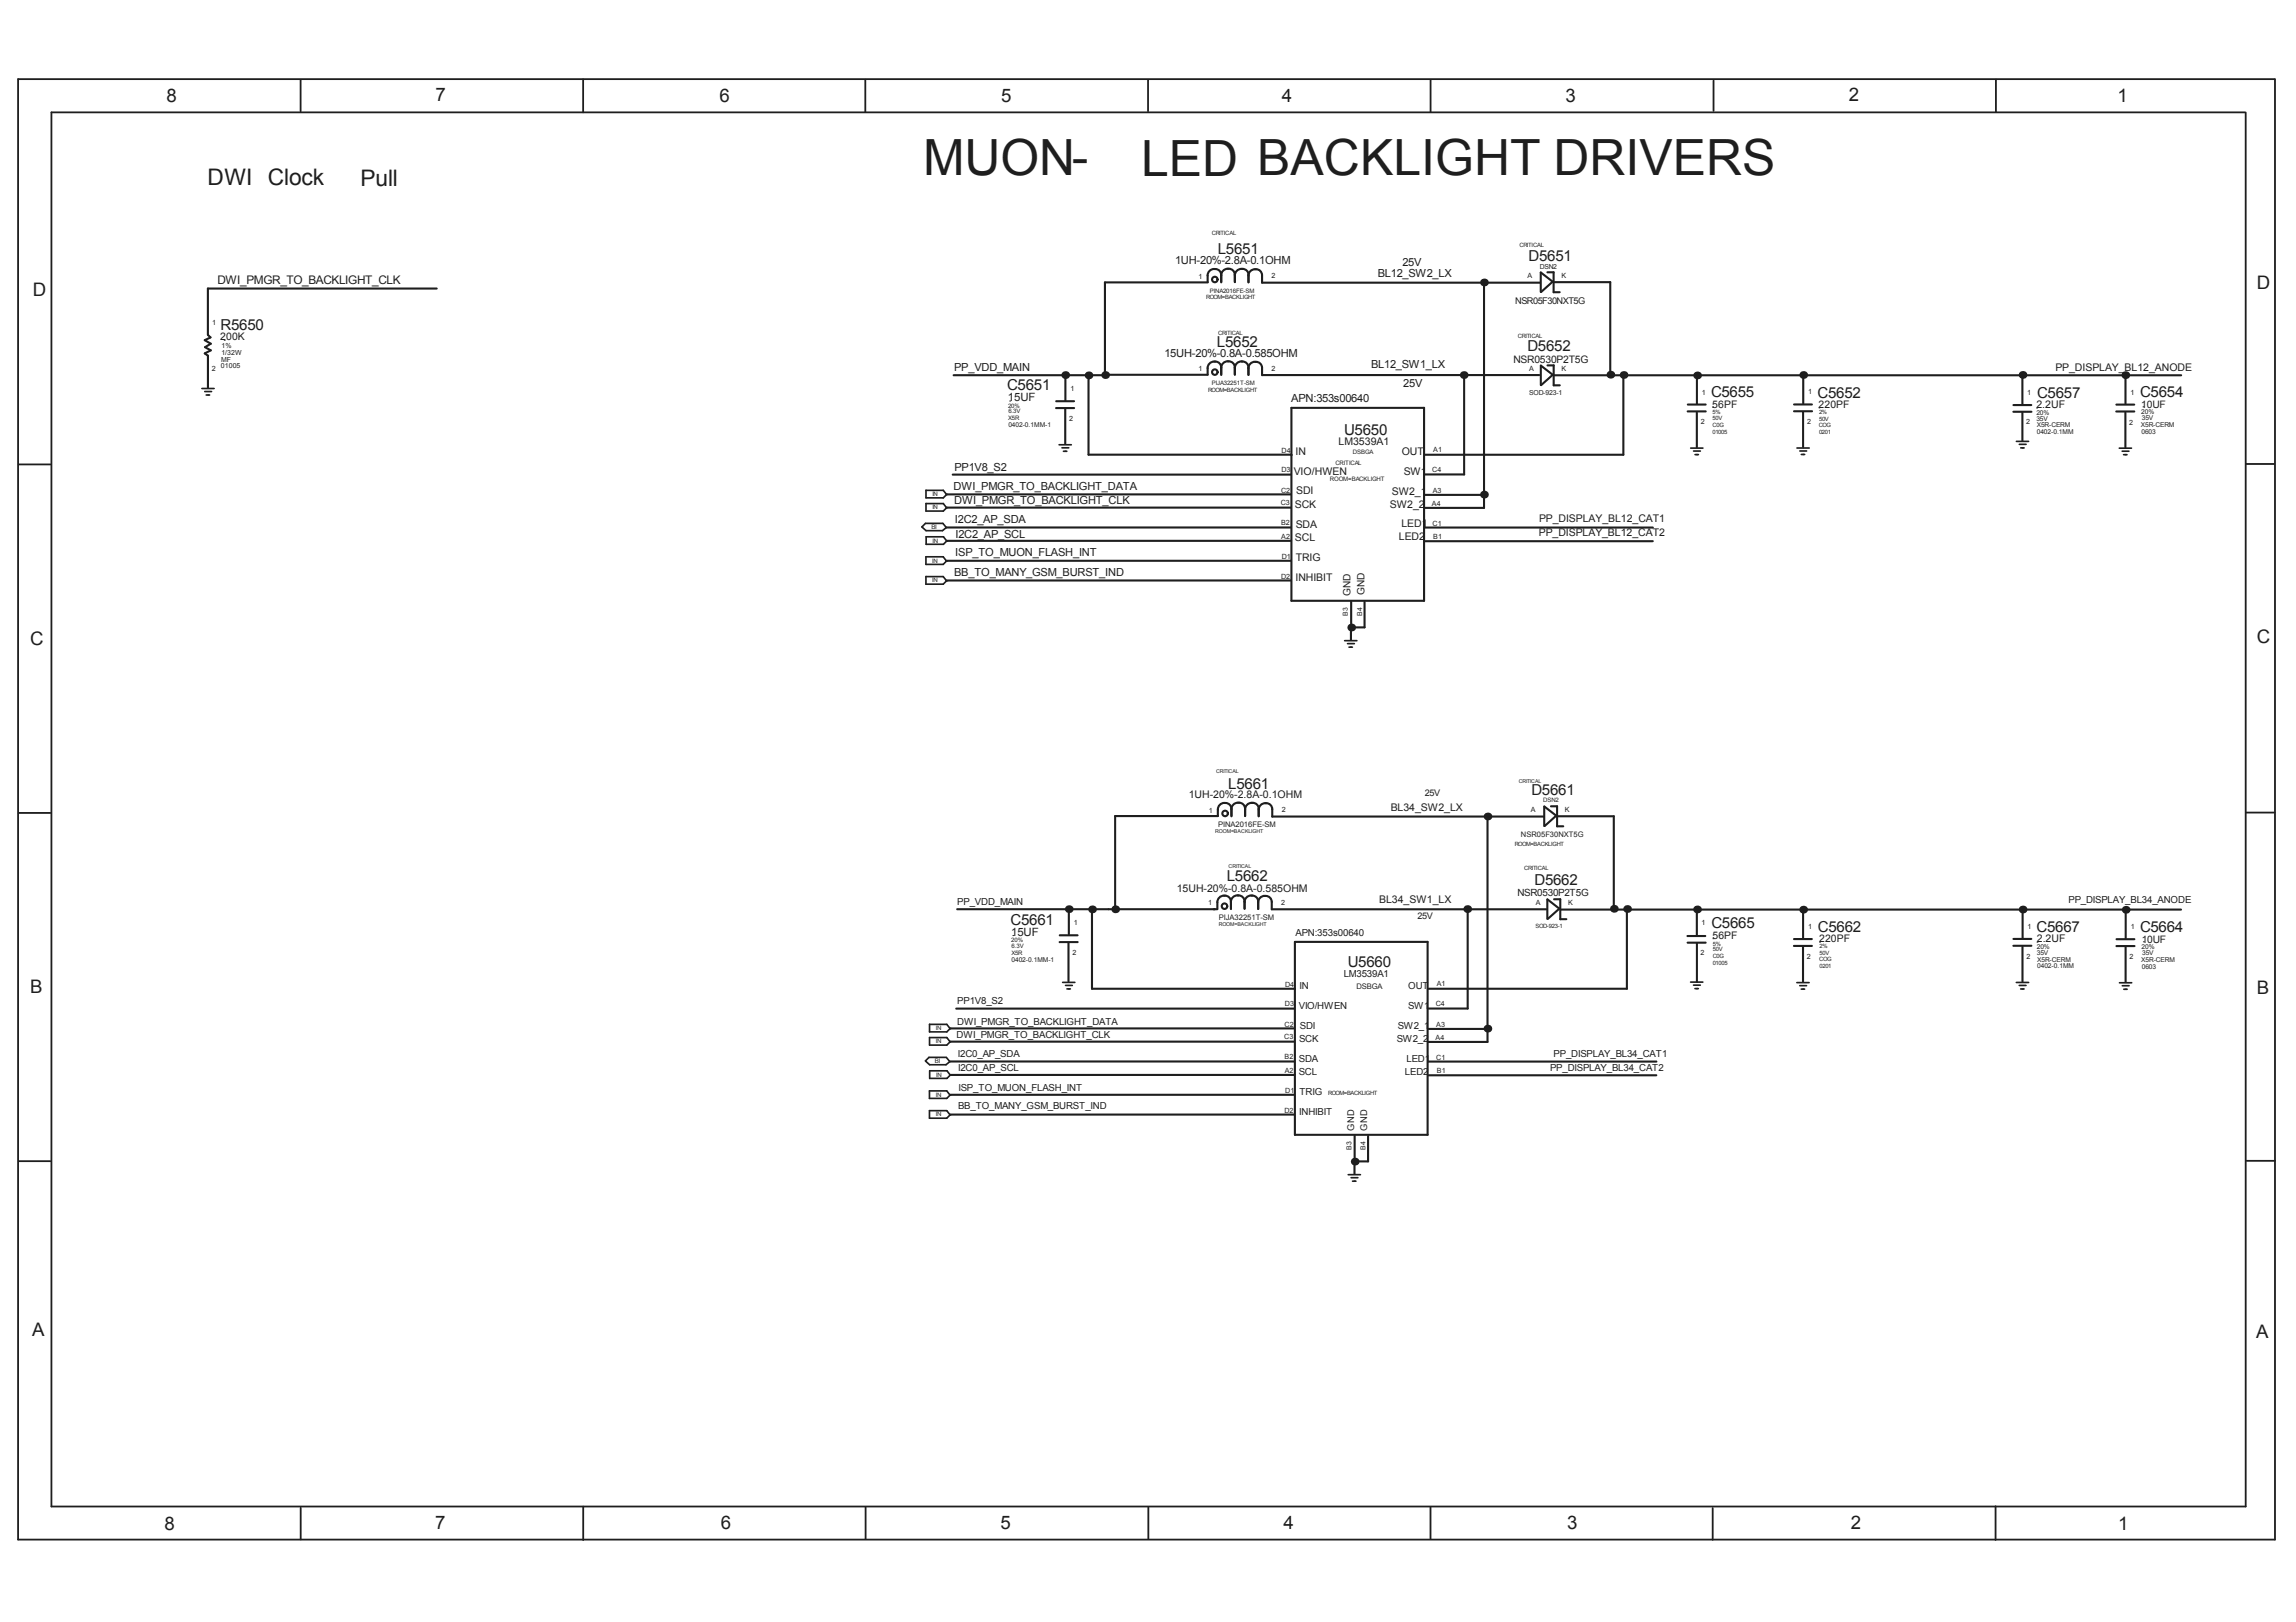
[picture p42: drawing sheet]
<svg xmlns="http://www.w3.org/2000/svg" width="297mm" height="210mm" viewBox="0 0 297 210" stroke-linecap="round" stroke-linejoin="round" font-family="sans-serif">
<defs><g id="words">
<g font-size="6.5" fill="#1e1e1e">
<text x="119.4" y="22.6">MUON-</text>
<text x="147.6" y="22.7">LED BACKLIGHT DRIVERS</text>
</g>
<g font-size="2.9" fill="#1e1e1e">
<text x="26.9" y="24">DWI Clock</text>
<text x="46.7" y="24">Pull</text>
</g>
<g font-size="2.4" fill="#1e1e1e">
<text x="21.6" y="13.3">8</text>
<text x="56.3" y="13.1">7</text>
<text x="93.1" y="13.2">6</text>
<text x="129.5" y="13.2">5</text>
<text x="165.8" y="13.3">4</text>
<text x="202.5" y="13.2">3</text>
<text x="239.2" y="13.1">2</text>
<text x="273.9" y="13.2">1</text>
<text x="4.2" y="38.2">D</text>
<text x="292" y="37.4">D</text>
<text x="3.9" y="83.4">C</text>
<text x="292" y="83.3">C</text>
<text x="3.9" y="128.4">B</text>
<text x="292" y="128.6">B</text>
<text x="4.2" y="172.9">A</text>
<text x="291.9" y="173.1">A</text>
<text x="21.3" y="198">8</text>
<text x="56.3" y="197.9">7</text>
<text x="93.3" y="197.9">6</text>
<text x="129.4" y="197.9">5</text>
<text x="166.1" y="197.9">4</text>
<text x="202.7" y="197.9">3</text>
<text x="239.4" y="197.9">2</text>
<text x="274" y="198">1</text>
</g>
<g font-size="2" fill="#1e1e1e">
<text x="157.5" y="32.8">L5651</text>
<text x="197.8" y="33.7">D5651</text>
<text x="28.5" y="42.7">R5650</text>
<text x="157.4" y="44.9">L5652</text>
<text x="197.6" y="45.4">D5652</text>
<text x="130.3" y="50.5">C5651</text>
<text x="221.4" y="51.4">C5655</text>
<text x="235.2" y="51.5">C5652</text>
<text x="263.6" y="51.4">C5657</text>
<text x="276.9" y="51.4">C5654</text>
<text x="173.9" y="56.2">U5650</text>
<text x="158.9" y="102">L5661</text>
<text x="198.1" y="102.9">D5661</text>
<text x="130.7" y="119.7">C5661</text>
<text x="158.7" y="114">L5662</text>
<text x="198.5" y="114.5">D5662</text>
<text x="174.4" y="125.2">U5660</text>
<text x="221.4" y="120">C5665</text>
<text x="235.2" y="120.6">C5662</text>
<text x="263.5" y="120.6">C5667</text>
<text x="276.9" y="120.6">C5664</text>
</g>
<g font-size="1.5" fill="#1e1e1e">
<text x="28.1" y="36.7">DWI_PMGR_TO_BACKLIGHT_CLK</text>
<text x="130.4" y="51.9">15UF</text>
<text x="130.8" y="121.1">15UF</text>
</g>
<g font-size="1.4" fill="#1e1e1e">
<text x="152" y="34.2">1UH-20%-2.8A-0.1OHM</text>
<text x="178.2" y="35.9">BL12_SW2_LX</text>
<text x="181.4" y="34.4">25V</text>
<text x="123.4" y="48">PP_VDD_MAIN</text>
<text x="150.7" y="46.2">15UH-20%-0.8A-0.585OHM</text>
<text x="177.4" y="47.7">BL12_SW1_LX</text>
<text x="167" y="52">APN:353s00640</text>
<text x="181.5" y="50.1">25V</text>
<text x="263.4" y="52.8">2.2UF</text>
<text x="265.9" y="48">PP_DISPLAY_BL12_ANODE</text>
<text x="167.6" y="58.8">IN</text>
<text x="173.2" y="57.6">LM3539A1</text>
<text x="181.4" y="58.9">OUT</text>
<text x="123.4" y="63.4">DWI_PMGR_TO_BACKLIGHT_DATA</text>
<text x="123.4" y="65.2">DWI_PMGR_TO_BACKLIGHT_CLK</text>
<text x="123.5" y="61">PP1V8_S2</text>
<text x="167.4" y="61.4">VIO/HWEN</text>
<text x="167.5" y="65.7">SCK</text>
<text x="167.7" y="64">SDI</text>
<text x="179.8" y="65.8">SW2_2</text>
<text x="180.1" y="64">SW2_1</text>
<text x="181.6" y="61.5">SW1</text>
<text x="123.5" y="67.6">I2C2_AP_SDA</text>
<text x="123.6" y="71.9">ISP_TO_MUON_FLASH_INT</text>
<text x="123.6" y="69.6">I2C2_AP_SCL</text>
<text x="167.5" y="70">SCL</text>
<text x="167.6" y="68.3">SDA</text>
<text x="181" y="69.9">LED2</text>
<text x="181.3" y="68.2">LED1</text>
<text x="199.1" y="69.4">PP_DISPLAY_BL12_CAT2</text>
<text x="199.1" y="67.6">PP_DISPLAY_BL12_CAT1</text>
<text x="123.4" y="74.6">BB_TO_MANY_GSM_BURST_IND</text>
<text x="167.6" y="75.2">INHIBIT</text>
<text x="167.6" y="72.6">TRIG</text>
<text x="153.8" y="103.3">1UH-20%-2.8A-0.1OHM</text>
<text x="179.9" y="104.9">BL34_SW2_LX</text>
<text x="152.3" y="115.4">15UH-20%-0.8A-0.585OHM</text>
<text x="178.4" y="116.8">BL34_SW1_LX</text>
<text x="263.5" y="121.9">2.2UF</text>
</g>
<g font-size="1.3" fill="#1e1e1e">
<text x="28.5" y="44">200K</text>
<text x="195.8" y="46.9">NSR0530P2T5G</text>
<text x="221.5" y="52.8">56PF</text>
<text x="235.3" y="52.8">220PF</text>
<text x="277" y="52.7">10UF</text>
<text x="174.7" y="77.2" transform="rotate(-90 174.7 77.2)">GND</text>
<text x="176.5" y="77.1" transform="rotate(-90 176.5 77.1)">GND</text>
<text x="123.9" y="117.1">PP_VDD_MAIN</text>
<text x="196.3" y="116">NSR0530P2T5G</text>
<text x="267.6" y="116.9">PP_DISPLAY_BL34_ANODE</text>
<text x="167.6" y="121.1">APN:353s00640</text>
<text x="221.6" y="121.5">56PF</text>
<text x="235.3" y="121.9">220PF</text>
<text x="277.1" y="122">10UF</text>
<text x="123.9" y="130">PP1V8_S2</text>
<text x="168" y="130.5">VIO/HWEN</text>
<text x="168.1" y="128">IN</text>
<text x="173.8" y="126.4">LM3539A1</text>
<text x="182.2" y="130.5">SW1</text>
<text x="182.2" y="128">OUT</text>
<text x="123.8" y="134.3">DWI_PMGR_TO_BACKLIGHT_CLK</text>
<text x="123.8" y="132.6">DWI_PMGR_TO_BACKLIGHT_DATA</text>
<text x="123.9" y="136.8">I2C0_AP_SDA</text>
<text x="168" y="137.5">SDA</text>
<text x="168.1" y="134.8">SCK</text>
<text x="168.2" y="133.1">SDI</text>
<text x="180.7" y="134.8">SW2_2</text>
<text x="180.8" y="133.1">SW2_1</text>
<text x="182" y="137.5">LED1</text>
<text x="201" y="136.8">PP_DISPLAY_BL34_CAT1</text>
<text x="123.9" y="143.5">BB_TO_MANY_GSM_BURST_IND</text>
<text x="124" y="138.6">I2C0_AP_SCL</text>
<text x="124" y="141.1">ISP_TO_MUON_FLASH_INT</text>
<text x="168" y="139.1">SCL</text>
<text x="168.1" y="141.7">TRIG</text>
<text x="181.8" y="139.1">LED2</text>
<text x="200.5" y="138.6">PP_DISPLAY_BL34_CAT2</text>
<text x="168.1" y="144.3">INHIBIT</text>
</g>
<g font-size="1.2" fill="#1e1e1e">
<text x="196" y="39.3">NSR05F30NXT5G</text>
<text x="184.3" y="103">25V</text>
<text x="183.4" y="119">25V</text>
<text x="175.2" y="146.3" transform="rotate(-90 175.2 146.3)">GND</text>
<text x="176.9" y="146.3" transform="rotate(-90 176.9 146.3)">GND</text>
</g>
<g font-size="1" fill="#1e1e1e">
<text x="157.6" y="107">PINA2016FE-SM</text>
<text x="196.8" y="108.4">NSR05F30NXT5G</text>
<text x="157.7" y="119.1">PIJA32251T-SM</text>
<text x="175.5" y="128">DSBGA</text>
</g>
<g font-size=".9" fill="#1e1e1e">
<text x="197.6" y="36">A</text>
<text x="199.2" y="34.8">DSN2</text>
<text x="202" y="36">K</text>
<text x="27.5" y="42">1</text>
<text x="155" y="36.1">1</text>
<text x="164.5" y="36">2</text>
<text x="28.6" y="47.6">01005</text>
<text x="28.6" y="46.8">MF</text>
<text x="28.6" y="45.9">1/32W</text>
<text x="28.7" y="45">1%</text>
<text x="27.4" y="48">2</text>
<text x="138.5" y="50.6">1</text>
<text x="155" y="48">1</text>
<text x="164.5" y="48">2</text>
<text x="197.8" y="51.1">SOD-923-1</text>
<text x="197.8" y="48">A</text>
<text x="202" y="48">K</text>
<text x="220.2" y="51.1">1</text>
<text x="233.9" y="51">1</text>
<text x="262.3" y="51.1">1</text>
<text x="263.4" y="53.7">20%</text>
<text x="275.6" y="51.1">1</text>
<text x="277" y="53.6">20%</text>
<text x="130.5" y="55.3">0402-0.1MM-1</text>
<text x="138.3" y="54.5">2</text>
<text x="165.8" y="58.6">D4</text>
<text x="185.4" y="58.5">A1</text>
<text x="220" y="54.9">2</text>
<text x="233.8" y="54.9">2</text>
<text x="262.1" y="54.9">2</text>
<text x="263.4" y="54.5">35V</text>
<text x="263.5" y="55.3">X5R-CERM</text>
<text x="263.5" y="56.2">0402-0.1MM</text>
<text x="275.5" y="54.9">2</text>
<text x="277" y="55.3">X5R-CERM</text>
<text x="277" y="56.1">0603</text>
<text x="277.1" y="54.3">35V</text>
<text x="165.7" y="65.4">C3</text>
<text x="165.7" y="63.8">C2</text>
<text x="165.8" y="61.1">D3</text>
<text x="185.3" y="65.5">A4</text>
<text x="185.3" y="61.1">C4</text>
<text x="185.3" y="63.7">A3</text>
<text x="165.7" y="68">B2</text>
<text x="165.7" y="69.7">A2</text>
<text x="185.3" y="68">C1</text>
<text x="185.4" y="69.7">B1</text>
<text x="165.7" y="74.9">D2</text>
<text x="165.8" y="72.4">D1</text>
<text x="174.4" y="79.7" transform="rotate(-90 174.4 79.7)">B3</text>
<text x="176.2" y="79.7" transform="rotate(-90 176.2 79.7)">B4</text>
<text x="156.4" y="105.2">1</text>
<text x="165.8" y="105.1">2</text>
<text x="198.1" y="105.1">A</text>
<text x="202.5" y="105.1">K</text>
<text x="138.9" y="119.7">1</text>
<text x="156.3" y="117.1">1</text>
<text x="165.8" y="117.1">2</text>
<text x="198.7" y="117.1">A</text>
<text x="202.9" y="117.1">K</text>
<text x="220.1" y="119.7">1</text>
<text x="130.9" y="124.4">0402-0.1MM-1</text>
<text x="138.8" y="123.6">2</text>
<text x="220" y="123.6">2</text>
<text x="233.8" y="124.1">2</text>
<text x="233.9" y="120.2">1</text>
<text x="262.2" y="124.1">2</text>
<text x="262.3" y="120.2">1</text>
<text x="263.5" y="122.8">20%</text>
<text x="263.5" y="123.6">35V</text>
<text x="263.6" y="124.4">X5R-CERM</text>
<text x="263.6" y="125.3">0402-0.1MM</text>
<text x="275.5" y="124.1">2</text>
<text x="275.7" y="120.2">1</text>
<text x="277" y="124.5">X5R-CERM</text>
<text x="277.1" y="122.8">20%</text>
<text x="277.1" y="125.3">0603</text>
<text x="277.1" y="123.6">35V</text>
<text x="166.2" y="130.2">D3</text>
<text x="166.2" y="127.7">D4</text>
<text x="185.7" y="130.2">C4</text>
<text x="185.9" y="127.7">A1</text>
<text x="166.1" y="134.5">C3</text>
<text x="166.2" y="137.1">B2</text>
<text x="166.2" y="132.9">C2</text>
<text x="185.7" y="134.6">A4</text>
<text x="185.8" y="137.1">C1</text>
<text x="185.8" y="132.9">A3</text>
<text x="166.2" y="138.9">A2</text>
<text x="166.3" y="141.5">D1</text>
<text x="185.9" y="138.8">B1</text>
<text x="166.2" y="144">D2</text>
<text x="174.8" y="148.8" transform="rotate(-90 174.8 148.8)">B3</text>
<text x="176.7" y="148.8" transform="rotate(-90 176.7 148.8)">B4</text>
</g>
<g font-size=".8" fill="#1e1e1e">
<text x="156.8" y="30.4">CRITICAL</text>
<text x="196.6" y="32">CRITICAL</text>
<text x="156" y="38.7">ROOM=BACKLIGHT</text>
<text x="156.5" y="37.9">PINA2016FE-SM</text>
<text x="157.6" y="43.3">CRITICAL</text>
<text x="196.4" y="43.7">CRITICAL</text>
<text x="130.4" y="52.7">20%</text>
<text x="130.5" y="53.5">6.3V</text>
<text x="156.3" y="50.8">ROOM=BACKLIGHT</text>
<text x="156.8" y="49.9">PIJA32251T-SM</text>
<text x="221.6" y="53.6">5%</text>
<text x="235.3" y="53.6">2%</text>
<text x="130.4" y="54.4">X5R</text>
<text x="175" y="58.7">DSBGA</text>
<text x="221.5" y="56.2">01005</text>
<text x="221.6" y="55.3">C0G</text>
<text x="221.6" y="54.4">50V</text>
<text x="235.3" y="55.3">COG</text>
<text x="235.3" y="56.1">0201</text>
<text x="235.3" y="54.4">50V</text>
<text x="120.6" y="64.2">IN</text>
<text x="120.6" y="65.9">IN</text>
<text x="172.1" y="62.3">ROOM=BACKLIGHT</text>
<text x="172.8" y="60.2">CRITICAL</text>
<text x="120.5" y="68.5">BI</text>
<text x="120.6" y="70.2">IN</text>
<text x="120.6" y="72.8">IN</text>
<text x="120.6" y="75.4">IN</text>
<text x="199.6" y="103.8">DSN2</text>
<text x="130.8" y="121.9">20%</text>
<text x="130.8" y="123.6">X5R</text>
<text x="130.9" y="122.7">6.3V</text>
<text x="198.7" y="120.1">SOD-923-1</text>
<text x="221.6" y="124.9">01005</text>
<text x="221.6" y="124">C0G</text>
<text x="221.6" y="122.4">5%</text>
<text x="221.6" y="123.1">50V</text>
<text x="235.4" y="124.4">COG</text>
<text x="235.4" y="125.3">0201</text>
<text x="235.4" y="122.7">2%</text>
<text x="235.4" y="123.6">50V</text>
<text x="120.9" y="137.6">BI</text>
<text x="121.1" y="133.3">IN</text>
<text x="121.1" y="135">IN</text>
<text x="121.1" y="141.9">IN</text>
<text x="121.1" y="139.3">IN</text>
<text x="171.8" y="141.8">ROOM=BACKLIGHT</text>
<text x="121.1" y="144.5">IN</text>
</g>
<g font-size=".7" fill="#1e1e1e">
<text x="157.3" y="100">CRITICAL</text>
<text x="196.5" y="101.3">CRITICAL</text>
<text x="157.2" y="107.8">ROOM=BACKLIGHT</text>
<text x="159" y="112.3">CRITICAL</text>
<text x="196" y="109.5">ROOM=BACKLIGHT</text>
<text x="197.2" y="112.5">CRITICAL</text>
<text x="157.7" y="119.8">ROOM=BACKLIGHT</text>
</g>
</g></defs>
<g fill="none" stroke="#1e1e1e" stroke-width=".27">
<path d="M56.5 37.3h-29.6v6l.3 .4-.7 .3 .8 .5-.8 .4 .8 .4-.8 .4 .4 .3v4.2M156.2 35.7a.89 .89 0 0 1 .9-.9 .89 .89 0 0 1 .9 .8v.9M156.2 35.7v.8M156.3 36.5h-13.4v12.1h-19.5M158 35.6a.88 .88 0 0 1 .8-.8 .88 .88 0 0 1 .9 .7v1M159.8 35.6a.89 .89 0 0 1 .8-.8 .89 .89 0 0 1 .9 .8v.9M159.8 35.6v.9M161.5 35.7a.89 .89 0 0 1 .9-.9 .89 .89 0 0 1 .9 .8v1h35.9M192 36.8v28.9h-7.7M199.3 37.8v-2.5l1.6 1.2-1.5 1.3M200.2 35.2h.8v2.6h.8M201.1 36.5h7.2v11.8"/>
<path d="M136.6 52.8h2.4M136.6 51.9h2.4M137.8 52.9v4.6M137.8 48.7v3.1M140.8 49h.1M140.8 49v9.8h26.3M142.8 48.5h13.4M156.2 47.6a.89 .89 0 0 1 .9-.8 .89 .89 0 0 1 .9 .8v.9M156.2 47.6v.9M158 47.6a.88 .88 0 0 1 .8-.8 .88 .88 0 0 1 .9 .7v1M159.8 47.6a.88 .88 0 0 1 .8-.8 .88 .88 0 0 1 .9 .7v1M161.5 47.7a.89 .89 0 0 1 .9-.9 .89 .89 0 0 1 .9 .8v1"/>
<path d="M163.4 48.5h35.7M167.1 52.8h17.1v24.9h-17.1zM189.4 48.6v12.8h-5.1M199.3 47.3v2.5M199.3 47.3l1.6 1.2-1.5 1.3M200.2 47.3h.8v2.6h.8M201.1 48.6h81.1M210 48.6v10.2h-25.6M218.3 53.2h2.4M218.4 52.4h2.3M219.5 53.4v4.5M219.5 48.8v3.4"/>
<path d="M232.1 53.2h2.3M232.1 52.3h2.3M233.3 53.4v4.5M233.3 48.8v3.4M260.5 53.3h2.3M260.5 52.4h2.3M261.6 48.5v3.8M261.6 53.4v3.6M273.8 53.2h2.3M273.8 52.4h2.3M275 53.4v4.5M275 48.8v3.4"/>
<path d="M122.4 68.3h44.6M122.4 72.6h44.6M122.5 75.1h44.5M122.5 65.7h44.5M122.5 64h44.5M122.5 70h44.5M123.3 61.4h43.7M174.8 77.9v3.2M176.5 77.9v3.3h-1.7v1.6M184.3 68.3h29.5M184.3 64h7.6M184.4 70h29.4"/>
<path d="M123.8 117.7h33.7M138.3 117.8v3.1M141.3 118.1h.1M141.3 118.1v9.9h26.2M157.5 117.6v-.8a.88 .88 0 0 1 .8-.9 .88 .88 0 0 1 1 .8v.9M157.6 105.6v-.8a.88 .88 0 0 1 .8-.9 .88 .88 0 0 1 .9 .8v.9M157.6 105.6h-13.3v12M159.3 104.7a.89 .89 0 0 1 .9-.8 .89 .89 0 0 1 .9 .7v1M160.1 115.9a.85 .85 0 0 0-.9 .8M160.1 115.9a.79 .79 0 0 1 .9 .7v1M161 116.7a.89 .89 0 0 1 .9-.8 .89 .89 0 0 1 .9 .8v.9M161.1 104.7a.88 .88 0 0 1 .8-.8 .88 .88 0 0 1 .9 .8v.9"/>
<path d="M162.8 116.8a.88 .88 0 0 1 .8-.9 .88 .88 0 0 1 .9 .8v1h35.5M162.8 104.8a.88 .88 0 0 1 .9-.9 .88 .88 0 0 1 .9 .8v1h35.1M189.9 117.7v12.8h-5.1M192.4 105.9v28.9h-7.6M199.8 106.9v-2.5l1.5 1.2-1.5 1.3M200.2 116.4v2.5M200.2 116.4l1.5 1.2-1.5 1.3M200.6 104.3h.8v2.6h.8M201.1 116.4h.8v2.6h.7M201.6 105.6h7.2v11.8M202 117.7h80.2M210.5 117.7v10.3h-25.7"/>
<path d="M219.5 118v3M233.3 118v3.4M261.7 118v3.4M275 118v3.4M122.9 137.4h44.5M122.9 133.1h44.6M122.9 134.8h44.6M123 139.1h44.5M123.7 130.5h43.7M137.1 121.9h2.3M137.1 121h2.3M138.2 122v5"/>
<path d="M167.5 121.9h17.2v25h-17.2zM184.7 137.4h29.6M184.8 133.2h7.6M184.8 139.2h29.5M218.3 121.1h2.3M218.3 122h2.4M219.5 122.1v4.9M232.1 122.4h2.3M232.1 121.5h2.3M233.3 122.6v4.5M260.5 122.4h2.3M260.5 121.5h2.3"/>
<path d="M261.7 122.5v4.5M273.8 122.4h2.3M273.8 121.5h2.3M275 122.6v4.5M122.9 141.7h44.5M122.9 144.2h44.6M175.3 147v3.2M177 147v3.3h-1.8v1.6"/>
<circle cx="157.2" cy="36.2" r=".36"/>
<circle cx="157.2" cy="48.2" r=".36"/>
<circle cx="158.4" cy="117.3" r=".36"/>
<circle cx="158.5" cy="105.3" r=".36"/>
</g>
<g fill="none" stroke="#1e1e1e" stroke-width=".22">
<path d="M26.1 50.3h1.6M26.5 50.7h.9M26.7 51.1h.4M137 57.6h1.6M137.4 58h.9M137.6 58.4h.4M218.7 58h1.6M219.1 58.4h.9M219.3 58.8h.4M232.5 58h1.6M232.8 58.4h.9M233 58.8h.5"/>
<path d="M260.9 57.1h1.5M261.2 57.5h.9M261.4 58h.5M274.2 58h1.6M274.5 58.4h.9M274.7 58.8h.5M119.8 74.6h2.2l.4 .6-.4 .4h-2.2zM119.8 63.4v1h2.2l.5-.4M119.8 63.5h2.2l.5 .5M122 67.7h-2.3l-.4 .5M122 67.7l.4 .6-.5 .4h-2.1l-.5-.5M122.4 72.6l-.4-.5-2.2-.1v1h2.2l.4-.4"/>
<path d="M122.5 65.7l-.5-.5h-2.2v.9h2.2l.5-.4M122.5 70l-.4-.5h-2.3v.9h2.3l.4-.4M174 82.9h1.5M174.3 83.3h.9M174.5 83.8h.5M120.3 132.6v.9h2.2l.4-.4M120.3 134.3v.9h2.2l.4-.4M120.3 132.6h2.2l.4 .5M120.3 134.3h2.2M122.4 136.8h-2.2l-.5 .5M122.4 136.9l.5 .5-.5 .4h-2.1l-.6-.5M122.5 134.3l.4 .5"/>
<path d="M122.9 139.1l-.4-.5h-2.2v1h2.2l.4-.5M137.5 127.1h1.6M137.8 127.5h.9M138 128h.5M218.7 127.1h1.6M219.1 127.5h.9M219.3 127.9h.4M232.5 127.2h1.5M232.8 127.6h.9M233 128h.5M260.9 127.1h1.5M261.2 127.5h.9"/>
<path d="M261.4 128h.5M274.2 127.2h1.6M274.6 127.6h.8M274.8 128h.4M120.2 143.7h2.3l.4 .6-.4 .4h-2.3zM122.9 141.7l-.4-.5h-2.3v.9h2.3l.4-.4M174.4 152h1.6M174.8 152.4h.9M175 152.9h.4"/>
</g>
<g fill="none" stroke="#1e1e1e" stroke-width=".23">
<path d="M38.9 10.4v4M75.4 10.3v4.2M111.9 10.3v4.2M148.5 10.3v4.1M185.1 10.3v4.2M221.7 10.4v4M258.2 10.3v4.2M290.4 14.5h-283.7v180.5h283.8v-180.5M294.3 10.2h-292v189h292v-188.9M2.4 60.1h4.2M290.5 60h3.7M2.4 105.2h4.1"/>
<path d="M290.5 105.2h3.8M2.5 150.3h4M290.6 150.2h3.7M38.9 195.1v4.1M75.5 195v4.3M112 195v4.2M148.6 195.1v4.1M185.1 195v4.1M221.6 195.2v4.1M258.2 194.9v4.4"/>
</g>
<path d="M29 44h.1M130.6 51.9h.1M221.6 52.7h.1M235.3 52.8h.1M263.5 52.8h.1M277.2 52.7h.1M131 121.1h.1M221.6 121.5h.1M235.4 121.9h.1M263.5 121.9h.1M277.3 121.9h.1M2.4 199.2h.1" fill="none" stroke="#1e1e1e" stroke-width=".13"/>
<path d="M119.3 68.2h.1M119.7 137.3h.1" fill="none" stroke="#1e1e1e" stroke-width=".14"/>
<path d="M122.4 72.6h.1M122.4 75.2h.1M122.4 65.7h.1M122.4 64h.1M122.5 70h.1M122.9 133.1h.1M122.9 134.8h.1M122.9 139.1h.1M122.9 144.3h.1M122.9 141.7h.1" fill="none" stroke="#1e1e1e" stroke-width=".21"/>
<path d="M26.9 51.1h.1M137.8 58.4h.1M219.5 58.8h.1M233.2 58.8h.1M261.6 58h.1M274.9 58.8h.1M174.7 83.8h.1M138.2 128h.1M233.2 128h.1M261.6 128h.1M275 128h.1M175.2 152.9h.1" fill="none" stroke="#1e1e1e" stroke-width=".19"/>
<g fill="#1e1e1e">
<circle cx="141.3" cy="117.7" r=".5"/>
<circle cx="192" cy="64" r=".5"/>
</g>
<path d="M219.5 127.9h.1" fill="none" stroke="#1e1e1e" stroke-width=".19"/>
<g fill="#1e1e1e">
<circle cx="233.3" cy="117.7" r=".5"/>
<circle cx="275" cy="117.7" r=".5"/>
<circle cx="138.3" cy="117.7" r=".5"/>
<circle cx="137.8" cy="48.5" r=".5"/>
<circle cx="140.8" cy="48.6" r=".5"/>
<circle cx="144.3" cy="117.7" r=".5"/>
<circle cx="143" cy="48.5" r=".5"/>
<circle cx="192" cy="36.6" r=".5"/>
<circle cx="208.8" cy="117.6" r=".5"/>
<circle cx="210" cy="48.5" r=".5"/>
<circle cx="208.3" cy="48.5" r=".5"/>
<circle cx="233.3" cy="48.5" r=".5"/>
<circle cx="275" cy="48.5" r=".5"/>
<circle cx="192.4" cy="133.1" r=".5"/>
<circle cx="219.6" cy="117.7" r=".5"/>
<circle cx="261.7" cy="117.7" r=".5"/>
<circle cx="175.3" cy="150.3" r=".5"/>
<circle cx="174.8" cy="81.2" r=".5"/>
<circle cx="189.8" cy="117.6" r=".5"/>
<circle cx="192.4" cy="105.7" r=".5"/>
<circle cx="189.4" cy="48.5" r=".5"/>
<circle cx="210.5" cy="117.6" r=".5"/>
<circle cx="219.6" cy="48.6" r=".5"/>
<circle cx="261.7" cy="48.5" r=".5"/>
</g>
<use href="#words"/>
</svg>
